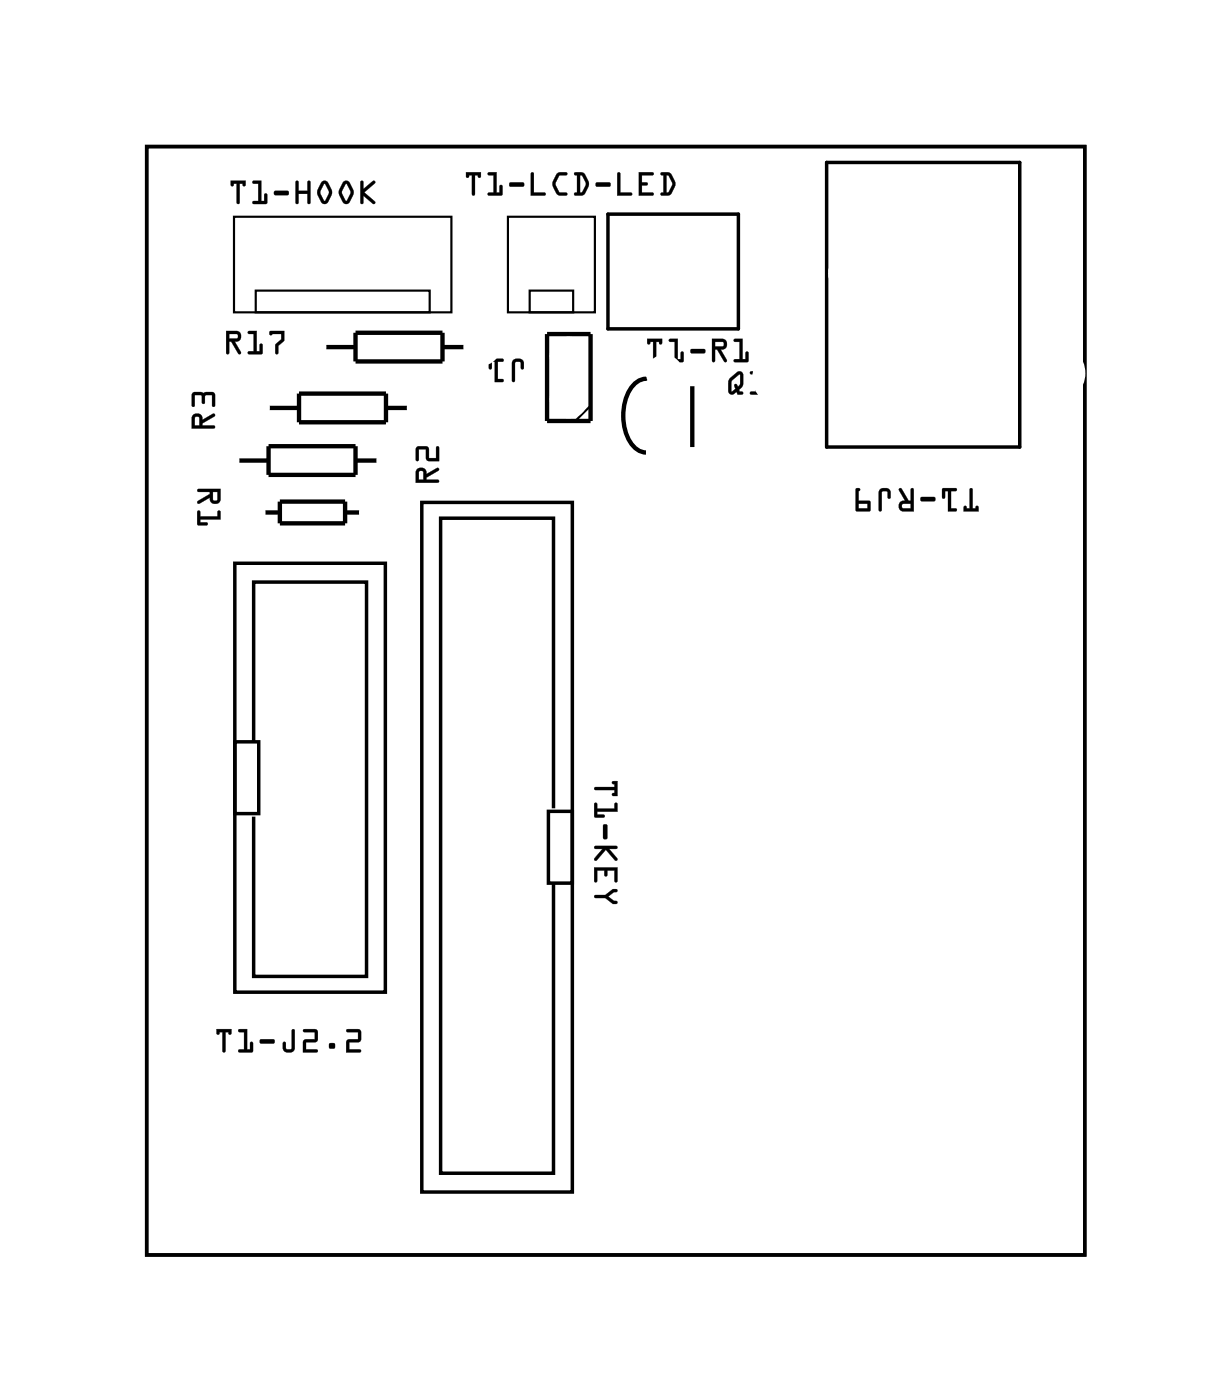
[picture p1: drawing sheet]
<svg xmlns="http://www.w3.org/2000/svg" width="72mm" height="82mm" viewBox="0 0 72 82" stroke-linecap="round" stroke-linejoin="round" font-family="sans-serif">
<path d="M8.6 8.6h54.8v64.8h-54.8zM35.5 12.5h7.6v6.7h-7.6zM48.3 9.5h11.3v16.6h-11.3zM13.7 32.9h8.8v25.1h-8.8zM24.6 29.4h8.8v40.3h-8.8zM13.7 43.4h1.4v4.2h-1.4zM14.8 43.4v-9.4h6.6v23.1h-6.6v-9.4M32 47.4h1.4v4.2h-1.4zM32.3 47.3v-17h-6.6v38.3h6.6v-17" fill="none" stroke="#000" stroke-width=".2"/>
<path d="M8.6 8.6h54.8v64.8h-54.8z" fill="none" stroke="#000" stroke-width=".06"/>
<g fill="none" stroke="#000" stroke-width=".25">
<path d="M20.8 19.5h5v1.6h-5zM32 19.5h2.5v5.1h-2.5zM13.9 26.9h1.8M15.4 30h.9M15.6 23.8h1.9M15.7 26.1h5.1v1.7h-5.1zM16.3 29.3h3.9v1.3h-3.9zM17.5 23h5v1.7h-5zM18.9 20.3h1.9M20.2 30h.9M20.8 26.9h1.3M22.5 23.8h1.4"/>
<path d="M25.8 20.3h1.4M37.7 22.1a1.92 1.92 0 0 0-1.3 2.2 2.34 2.34 0 0 0 1 2.1l.3 .1M40.4 22.6v3.5"/>
</g>
<path d="M13.7 12.7h12.7v5.6h-12.7zM14.9 17h10.2v1.3h-10.2zM29.7 12.7h5.1v5.6h-5.1zM30.9 17h2.6v1.3h-2.6zM34.5 23.7l-.9 .9" fill="none" stroke="#000" stroke-width=".13"/>
<g fill="#000">
<path d="M13.5 10.6h.9v.2a.11 .11 0 0 1-.2 .1 .1 .1 0 0 1 0-.2h-.2v1.1a.1 .1 0 0 1-.1 .1 .1 .1 0 0 1-.1-.1v-1.1h-.1a.11 .11 0 0 1-.1 .2 .11 .11 0 0 1-.1-.1zM13.5 10.6v.3l.1-.2h.2v1.1l.1 .1 .1-1.2h.2l.1 .2v-.3zM14.8 10.6h.5v1.2h.1v-.4a.1 .1 0 0 1 .1-.1 .1 .1 0 0 1 .1 .1v.5h-.8a.1 .1 0 0 1-.1-.1 .1 .1 0 0 1 .1-.1l.3 .1v-1.1h-.3zM14.8 10.6v.1h.3v1.1h-.3v.1h.8v-.6l-.2 .1v.4h-.1v-1.2zM16 11.2l.8-.1 .1 .2-.1 .1h-.7h-.1zM16 11.2l.1 .2h.7l.1-.1-.1-.1zM17.3 10.6h.1v.6h.6l-.1-.5a.1 .1 0 0 1 .1-.1 .1 .1 0 0 1 .1 .1v1.1a.1 .1 0 0 1-.1 .1 .1 .1 0 0 1-.1-.1l.1-.5h-.6l.1 .5a.1 .1 0 0 1-.1 .1 .1 .1 0 0 1-.1-.1zM17.3 10.6v1.3h.1v-.6h.6v.6h.1v-1.3h-.1v.6h-.6v-.6zM18.8 10.6h.2h.1l.3 .6-.2 .6a.25 .25 0 0 1-.5 0l-.2-.6zM18.8 10.6l-.3 .6 .3 .6a.24 .24 0 0 0 .4 0l.2-.6-.2-.5a.23 .23 0 0 0-.4-.1zM18.9 10.8l-.2 .4 .3 .5 .2-.5zM18.9 10.7l.1 .1 .2 .4-.2 .6-.3-.6zM20 10.6h.2h.2l.3 .6-.3 .6a.24 .24 0 0 1-.4 0l-.2-.6zM20.1 10.6l-.3 .6 .2 .6a.24 .24 0 0 0 .4 0l.3-.6-.3-.5a.23 .23 0 0 0-.3-.1zM20.2 10.8l-.2 .4 .2 .5 .3-.5zM20.2 10.7l.1 .1 .2 .4-.3 .6-.2-.6zM21.1 10.6h.1v.5l.6-.5a.09 .09 0 0 1 .1 0 .09 .09 0 0 1 0 .1l-.6 .5 .6 .6a.1 .1 0 0 1 0 .1 .1 .1 0 0 1-.1 0l-.6-.5v.4a.1 .1 0 0 1-.1 .1 .1 .1 0 0 1-.1-.1zM21.1 10.6v1.3h.1v-.5l.7 .5v-.1l-.6-.6 .6-.6h-.1l-.6 .5v-.5z"/>
<path d="M13.5 10.6h.8v.3h-.1v-.2h-.2l-.1 1.2-.1-.1v-1.1h-.1l-.1 .2h-.1zM14.8 10.6h.5v1.2h.1v-.4l.2-.1v.6h-.9l.1-.1h.3v-1.1h-.3zM16 11.2h.8l.1 .1-.1 .1h-.7h-.1zM17.3 10.6h.1v.6h.6v-.6h.1v1.3h-.1v-.6h-.6v.6h-.1zM18.8 10.6h.2h.1l.3 .6-.2 .6a.23 .23 0 0 1-.4 0l-.3-.6zM18.9 10.7l-.2 .5 .3 .6 .2-.6zM20.1 10.6h.1h.2l.2 .6-.2 .6a.23 .23 0 0 1-.4 0l-.2-.6zM20.2 10.7l-.2 .5 .2 .6 .3-.6zM21.1 10.6h.1v.5l.6-.5h.1l-.6 .6 .6 .6v.1l-.7-.5v.5h-.1z"/>
<path d="M27.2 10.1h.9v.2a.1 .1 0 0 1-.1 .1 .11 .11 0 0 1-.1-.2h-.2l.1 1.1a.1 .1 0 0 1-.1 .1 .1 .1 0 0 1-.1-.1v-1.1h-.2a.11 .11 0 0 1 0 .2 .11 .11 0 0 1-.2-.1zM27.2 10.1l.1 .3 .1-.2h.2v1.1l.1 .1v-1.2h.2l.1 .2 .1-.3zM28.5 10.1h.5v1.2h.2v-.4a.1 .1 0 0 1 .1-.1 .1 .1 0 0 1 .1 .1l-.1 .5h-.7a.1 .1 0 0 1-.1-.1 .1 .1 0 0 1 .1-.1l.2 .1v-1.1h-.3zM28.5 10.1v.1h.3v1.1h-.3v.1h.8v-.6l-.1 .1v.4h-.2v-1.2zM29.8 10.7h.7l.1 .1-.1 .1h-.7h-.1zM29.8 10.7v.2h.7l.1-.1-.1-.1zM31 10.1l.2 .1v1.1l.6-.1a.1 .1 0 0 1 .1 .1 .1 .1 0 0 1-.1 .1h-.8zM31 10.1v1.3h.8v-.1h-.6v-1.1zM32.5 10.2l.6-.1a.1 .1 0 0 1 0 .1 .1 .1 0 0 1 0 .1h-.4l-.2 .5 .2 .4h.4a.1 .1 0 0 1 0 .1 .1 .1 0 0 1 0 .1h-.5l-.3-.5v-.2zM32.5 10.2l-.2 .4a.83 .83 0 0 0 .4 .8h.4v-.1h-.4l-.2-.4v-.3l.2-.3 .4-.1v-.1h-.4zM33.6 10.1h.5l.3 .7-.2 .6h-.6a.1 .1 0 0 1-.1-.1 .1 .1 0 0 1 .1-.1l.1 .1v-1.1h-.1zM33.6 10.1v.1h.1v1.1h-.1l-.1 .1h.5l.4-.5v-.3l-.3-.5zM33.9 10.2v1.1l.1-.1 .2-.4-.2-.5zM33.9 10.2l.1 .1 .2 .5-.3 .5zM34.8 10.7h.8l.1 .1-.1 .1h-.7h-.1zM34.8 10.7l.1 .2h.7l.1-.1-.1-.1zM36.1 10.1l.1 .1v1.1l.6-.1a.1 .1 0 0 1 .1 .1 .1 .1 0 0 1-.1 .1h-.8zM36.1 10.1v1.3h.8v-.1h-.7v-1.1zM37.3 10.1h.8a.1 .1 0 0 1 .1 .1 .1 .1 0 0 1-.1 .1l-.6-.1v.5h.3a.1 .1 0 0 1 .1 .1 .1 .1 0 0 1-.1 0h-.3v.5l.6-.1a.1 .1 0 0 1 .1 .1 .1 .1 0 0 1-.1 .1h-.8zM37.3 10.1v1.3h.8v-.1h-.6v-.5h.3v-.1h-.3v-.5h.6l.1-.1zM38.6 10.1h.5l.4 .7-.3 .6h-.5a.1 .1 0 0 1-.1-.1 .1 .1 0 0 1 .1-.1l.1 .1v-1.1h-.2zM38.6 10.1v.1h.2v1.1h-.2v.1h.5l.3-.5v-.3l-.3-.5zM38.9 10.2v1.1l.2-.1 .2-.4-.2-.5zM38.9 10.2l.2 .1 .2 .5-.3 .5h-.1z"/>
<path d="M27.2 10.1h.9l-.1 .3h-.1v-.2h-.2v1.2l-.1-.1v-1.1h-.2v.2h-.1zM28.5 10.1h.5v1.2h.2v-.4l.1-.1v.6h-.8v-.1h.3v-1.1h-.3zM29.8 10.7h.7l.1 .1-.1 .1h-.7zM31 10.1l.2 .1v1.1h.6v.1h-.8zM32.5 10.2l.2-.1h.4v.1l-.4 .1-.3 .5 .3 .4 .4 .1v.1a.6 .6 0 0 1-.8-.6v-.2zM33.6 10.1h.5a.8 .8 0 0 1 .1 1.2l-.2 .1h-.5l.1-.1h.1v-1.1h-.1zM33.9 10.2v1.1l.3-.5-.2-.5zM34.8 10.7h.8l.1 .1-.1 .1h-.7h-.1zM36.1 10.1l.1 .1v1.1h.7v.1h-.8zM37.3 10.1h.9l-.1 .1h-.6v.5h.3v.1h-.3v.5h.6v.1h-.8zM38.6 10.1h.5a.8 .8 0 0 1 .1 1.2l-.1 .1h-.5v-.1h.2v-1.1h-.2zM38.9 10.2v1.1h.1l.3-.5-.2-.5z"/>
<path d="M11.5 28.6h1.4v.6a.31 .31 0 0 1-.4 .3 .31 .31 0 0 1-.2-.4l-.7 .3-.1-.1 .8-.4v-.1h-.7zM12.4 28.8v.4l.2 .1 .1-.5zM11.5 29.9h.2v.3h1v-.3h.1l.1 .5h-1.2v.1h.4v.2h-.5z"/>
<path d="M11.5 28.6h1.4v.6a.32 .32 0 0 1-.4 .3 .32 .32 0 0 1-.2-.4l-.6 .3a.1 .1 0 0 1-.2 0 .1 .1 0 0 1 .1-.1l.7-.4v-.1h-.7zM11.6 28.6v.1l.7 .1v.1l-.7 .4v.1l.7-.3a.31 .31 0 0 0 .2 .4 .31 .31 0 0 0 .4-.3v-.6zM12.4 28.8l.1 .4 .1 .1 .1-.5zM12.4 28.8h.3v.5l-.3-.1zM11.5 29.9h.2v.3h1v-.3a.1 .1 0 0 1 .1-.1 .1 .1 0 0 1 .1 .1v.5h-1.2v.1h.4a.1 .1 0 0 1 0 .1 .1 .1 0 0 1 0 .1h-.6zM11.6 29.9v.8h.5v-.1l-.4-.1v-.1h1.2l-.1-.5h-.1v.3h-1v-.3z"/>
<path d="M11.3 24.3a.32 .32 0 0 1 .4-.1 .32 .32 0 0 1 .1 .3l.7-.3 .1 .1-.8 .5v.1h.7l.1 .1h-1.4zM11.4 24.4v.5h.2v-.5zM11.3 23l1.2-.1 .1 .2v.6h-.2v-.6h-.4v.5h-.1h-.1v-.5h-.4v.6l-.1 .1z"/>
<path d="M11.3 24.3a.32 .32 0 0 1 .4-.1 .32 .32 0 0 1 .1 .3l.6-.3a.1 .1 0 0 1 .2 0 .11 .11 0 0 1-.1 .2l-.7 .4v.1h.7a.1 .1 0 0 1 .1 .1 .1 .1 0 0 1-.1 .1h-1.3v-.7zM11.3 24.3l-.1 .7h1.3v-.1h-.7v-.2l.7-.4v-.1l-.7 .4a.31 .31 0 0 0-.1-.4 .31 .31 0 0 0-.4 .1zM11.4 24.4v.5h.2v-.5zM11.4 24.4h.2l.1 .5h-.3zM11.2 23l1.3-.1 .1 .2v.6a.1 .1 0 0 1-.1 .1 .1 .1 0 0 1-.1-.1v-.6h-.4v.4a.1 .1 0 0 1-.1 .1 .1 .1 0 0 1-.1-.1v-.4h-.4v.6a.1 .1 0 0 1-.1 .1 .1 .1 0 0 1-.1-.1zM11.3 23v.8l.1-.1v-.6h.4v.5h.1h.1v-.5h.4v.6h.1l.1-.6-.1-.2z"/>
<path d="M13.2 19.3h.6a.32 .32 0 0 1 .3 .4 .32 .32 0 0 1-.4 .3l.4 .6a.1 .1 0 0 1-.1 .1 .1 .1 0 0 1-.1 0l-.4-.7h-.1v.6a.1 .1 0 0 1-.1 .1 .1 .1 0 0 1-.1-.1zM13.2 19.3l.1 1.4 .1-.1v-.6h.1l.4 .7h.2l-.4-.7a.31 .31 0 0 0 .4-.3 .31 .31 0 0 0-.3-.3zM13.4 19.5v.3l.5-.1-.1-.2zM13.4 19.5h.5v.2l-.5 .1zM14.5 19.4l.5-.1v1.2h.2v-.3a.1 .1 0 0 1 .1-.1 .1 .1 0 0 1 .1 .1l-.1 .5h-.7a.1 .1 0 0 1-.1-.1 .1 .1 0 0 1 .1-.1h.2v-1h-.3zM14.5 19.4v.1h.3v1h-.3v.2h.8v-.6h-.1v.4h-.2v-1.2zM15.8 19.4l.8-.1v.6l-.3 .3v.4a.1 .1 0 0 1-.1 .1 .1 .1 0 0 1-.1-.1v-.5l.3-.3v-.3h-.5l-.1 .1zM15.8 19.4v.2l.6-.1v.3l-.3 .4v.5h.1v-.5l.4-.3v-.6z"/>
<path d="M13.2 19.3h.6a.31 .31 0 0 1 .3 .4 .31 .31 0 0 1-.4 .3l.4 .7h-.2l-.4-.7h-.1v.6l-.1 .1zM13.4 19.5v.3l.5-.1-.1-.2zM14.5 19.4l.5-.1v1.2h.2v-.4h.1v.6h-.8v-.2h.3v-1h-.3zM15.8 19.4l.8-.1v.6l-.3 .3-.1 .5h-.1v-.5l.3-.4v-.3l-.6 .1z"/>
<path d="M24.4 27.4a.32 .32 0 0 1 .3 0 .32 .32 0 0 1 .2 .3l.7-.3v.1l-.7 .4v.1h.7v.2h-1.3zM24.5 27.6v.4h.2v-.4zM24.3 26.1h.6l.2 .2v.5h.4v-.6l.1-.1v.9l-.7-.1v-.6h-.4v.6l-.2 .1z"/>
<path d="M24.4 27.4a.32 .32 0 0 1 .3 0 .32 .32 0 0 1 .2 .3l.6-.3a.1 .1 0 0 1 .1 0 .1 .1 0 0 1 0 .1l-.7 .4v.1h.7a.1 .1 0 0 1 .1 .1 .1 .1 0 0 1-.1 .1h-1.3v-.6zM24.4 27.4l-.1 .8h1.3v-.1h-.7v-.2l.7-.4v-.1l-.7 .3a.31 .31 0 0 0-.1-.3 .31 .31 0 0 0-.4 0zM24.5 27.6v.4h.2v-.4zM24.5 27.5l.2 .1v.5h-.2zM24.3 26.1h.7l.1 .7h.4v-.6a.1 .1 0 0 1 .1-.1 .1 .1 0 0 1 .1 .1v.8l-.8-.1v-.6h-.4v.6a.1 .1 0 0 1-.1 .1 .1 .1 0 0 1-.1-.1zM24.3 26.1v.8h.2v-.6h.4v.6l.7 .1v-.9l-.1 .1v.6h-.5v-.5l-.1-.2z"/>
<path d="M30 21.1l.4-.1 .2 .2v.3l-.1 .1-.1-.1v-.3h-.3v1l-.1 .1-.1-.1v-1zM28.6 21h.8v.1h-.3v1.1h.3v.1h-.5v-1.2h-.2v.4l-.1 .1z"/>
<path d="M30 21h.2h.3l.1 .5a.1 .1 0 0 1-.1 .1 .1 .1 0 0 1-.1-.1v-.3h-.3v1a.1 .1 0 0 1-.1 .1 .1 .1 0 0 1-.1-.1v-1zM30 21.1l-.1 .1v1l.1 .1 .1-.1v-1h.3l.1 .4 .1-.1v-.3l-.2-.2zM28.6 21h.7a.1 .1 0 0 1 .1 .1 .1 .1 0 0 1-.1 .1l-.2-.1v1.1l.2-.1a.1 .1 0 0 1 .1 .1 .1 .1 0 0 1-.1 .1h-.4v-1.2h-.2v.4a.1 .1 0 0 1-.1 .1 .1 .1 0 0 1-.1-.1zM28.6 21v.6l.1-.1v-.4h.2v1.2h.5v-.1h-.3v-1.1h.3v-.1z"/>
<path d="M37.8 19.8h.9v.2a.1 .1 0 0 1-.1 .1 .1 .1 0 0 1-.1-.1h-.2v1.1a.1 .1 0 0 1-.1 .1 .1 .1 0 0 1-.1-.1l.1-1.1h-.2a.11 .11 0 0 1-.1 .1 .11 .11 0 0 1-.1 0zM37.8 19.8l.1 .3 .1-.1h.2v1.1l.1 .1v-1.2h.2l.1 .1 .1-.3zM39.1 19.8h.5v1.2h.2v-.4a.1 .1 0 0 1 0-.1 .1 .1 0 0 1 .1 .1v.6h-.7a.1 .1 0 0 1-.1-.1 .1 .1 0 0 1 .1-.1h.2v-1h-.3zM39.1 19.8v.2h.3v1h-.3v.1l.8 .1v-.6h-.1v.4h-.2v-1.2zM40.3 20.4h.8l.1 .2-.1 .1h-.7l-.1-.1zM40.4 20.4v.2h.7h.1l-.1-.2zM41.6 19.8h.6a.32 .32 0 0 1 .3 .4 .32 .32 0 0 1-.4 .2l.4 .6a.11 .11 0 0 1-.1 .2 .1 .1 0 0 1-.1-.1l-.4-.7h-.1v.7a.1 .1 0 0 1-.1 .1 .1 .1 0 0 1-.1-.1zM41.6 19.8v1.4l.2-.1v-.7h.1l.4 .7h.1l-.3-.7a.31 .31 0 0 0 .4-.2 .31 .31 0 0 0-.3-.4zM41.8 20v.3l.5-.1-.1-.2zM41.8 20h.4l.1 .2-.5 .1zM42.9 19.8h.5v1.2h.1v-.4a.1 .1 0 0 1 .1-.1 .1 .1 0 0 1 .1 .1v.6h-.8a.1 .1 0 0 1-.1-.1 .1 .1 0 0 1 .1-.1h.3v-1h-.3zM42.9 19.8v.2h.3v1h-.3v.1l.8 .1v-.6h-.1v.4h-.2v-1.2z"/>
<path d="M37.8 19.8h.9l-.1 .3h-.1v-.1h-.2v1.2l-.1-.1v-1.1h-.2v.1h-.1zM39.1 19.8h.5v1.2h.2v-.4h.1v.6l-.8-.1v-.1h.3v-1h-.3zM40.4 20.4h.7l.1 .2-.1 .1h-.7l-.1-.1zM41.6 19.8h.6a.31 .31 0 0 1 .3 .4 .31 .31 0 0 1-.4 .2l.4 .7-.2 .1-.4-.8h-.1v.7l-.2 .1zM41.8 20v.3l.5-.1-.1-.2zM42.9 19.8h.5v1.2h.1l.1-.4h.1v.6l-.8-.1v-.1h.3v-1h-.3z"/>
<path d="M42.7 22.1l.4-.4 .3 .1v.7l-.2 .3v.1h.1a.1 .1 0 0 1 .1 .1 .1 .1 0 0 1-.1 .1h-.2l-.1-.2-.2 .2-.2-.1a.94 .94 0 0 1 0-.8zM42.7 22.1a.97 .97 0 0 0-.1 .8l.2 .2 .2-.2 .1 .2 .3-.1v-.1h-.2v-.1l.2-.3v-.6a.21 .21 0 0 0-.1-.2 .21 .21 0 0 0-.2 .1zM42.8 22.2v.7l.2-.2-.1-.1a.11 .11 0 0 1 .1-.2 .11 .11 0 0 1 .1 .2l.1-.2v-.5zM42.8 22.2l.4-.3v.5a.14 .14 0 0 1 0 .2 .14 .14 0 0 1-.2-.1h-.1l.1 .2-.3 .2zM43.8 21.7h.5v1.2h.2v-.4a.1 .1 0 0 1 .1-.1 .1 .1 0 0 1 .1 .1v.5l-.8 .1a.1 .1 0 0 1-.1-.1 .1 .1 0 0 1 .1-.1h.3v-1h-.3zM43.8 21.7l.1 .2h.3v1h-.3l-.1 .1 .8 .1v-.6h-.1v.4h-.2v-1.2z"/>
<path d="M42.7 22.1l.4-.4 .2 .1 .1 .7-.2 .3 .2 .2v.1h-.3l-.1-.2-.2 .2-.2-.2a.98 .98 0 0 1 .1-.8zM42.8 22.2l-.1 .7 .3-.2-.1-.1a.11 .11 0 0 1 .1-.1 .11 .11 0 0 1 .1 .1l.1-.2v-.5zM43.8 21.7h.5v1.2h.2v-.4h.1v.6l-.8-.1 .1-.1h.3v-1h-.3z"/>
<path d="M56.7 28.6h.1v1.1h.2v-.1h.1l.1 .3h-.9v-.3h.1l.1 .1h.1zM55.1 28.6h.8l-.1 .1h-.2v1h.2v.2h-.4v-1.2h-.2v.4h-.1zM53.8 29.1h.7l.1 .1-.1 .1h-.6l-.1-.1zM52.5 28.6h.2l.4 .7h.1v-.7l.1-.1 .1 .1v1.3h-.6a.31 .31 0 0 1-.3-.4 .31 .31 0 0 1 .4-.2zM52.7 29.5v.2h.5v-.2zM51.4 28.6h.5l.1 .2v.3l-.1 .1v-.1l-.1-.4-.3 .1v1l-.1 .1-.1-.1v-1zM50 28.6h.2v.1v.6h.6v.6l-.8-.1zM50.2 29.5v.2h.5v-.2z"/>
<path d="M56.7 28.6l.1-.1v.1v1.1h.2a.11 .11 0 0 1 0-.1 .11 .11 0 0 1 .2 0v.3h-.9v-.2a.1 .1 0 0 1 .1-.1 .1 .1 0 0 1 .1 .1h.1zM56.7 28.6l-.1 1.1h-.1l-.2-.1v.3h.9l-.1-.3-.1 .1h-.2v-1.1zM55 28.6l.8-.1a.1 .1 0 0 1 .1 .1 .1 .1 0 0 1-.1 .1h-.2v1h.2a.1 .1 0 0 1 .1 .1 .1 .1 0 0 1-.1 .1h-.4v-1.2h-.2v.4a.1 .1 0 0 1-.1 .1 .1 .1 0 0 1-.1-.1zM55.1 28.6v.5h.1v-.4h.2v1.2h.4v-.2h-.3v-1h.3l.1-.1zM53.8 29.1l.7-.1 .1 .2-.1 .1h-.6h-.1zM53.8 29.1l.1 .2h.6l.1-.1-.1-.1zM52.5 28.6h.2l.4 .7h.1v-.7a.1 .1 0 0 1 .1-.1 .1 .1 0 0 1 .1 .1v1.3h-.6a.32 .32 0 0 1-.3-.4 .32 .32 0 0 1 .4-.2l-.4-.6zM52.5 28.6v.1l.4 .6a.31 .31 0 0 0-.4 .2 .31 .31 0 0 0 .3 .4h.6v-1.3l-.1-.1-.1 .1v.7h-.1l-.4-.7zM52.7 29.5v.2h.5v-.2zM52.7 29.5l.5-.1v.3h-.5zM51.4 28.6l.2-.1 .4 .1v.5a.1 .1 0 0 1-.1 .1 .1 .1 0 0 1-.1-.1v-.4h-.3v1.1a.1 .1 0 0 1-.1 .1 .1 .1 0 0 1-.1-.1v-1zM51.4 28.6l-.1 .2v1l.1 .1 .1-.1v-1l.3-.1 .1 .4h.1v-.3l-.1-.2zM50 28.6l.2-.1a.09 .09 0 0 1 .1 .1 .09 .09 0 0 1-.1 .1v.6h.7l-.1 .6-.8-.1zM50 28.6v1.2l.8 .1v-.6h-.7v-.6l.1-.1zM50.2 29.5v.2h.5v-.2zM50.1 29.4h.6v.3h-.6z"/>
<path d="M34.7 46h1.2v-.2h-.1v-.1h.3v.8h-.3v-.1h.1v-.2h-1.1zM34.7 47h.2v.3h1v-.3l.1-.1 .1 .5h-1.2v.2h.4v.1l-.5 .1zM35.3 48.2h.1l.1 .1v.7l-.1 .1-.2-.1zM34.7 49.5h1.3v.1h-.4l.5 .7h-.2l-.5-.6-.6 .6-.1-.1 .5-.6h-.4zM34.7 50.7h1.4v.8h-.2v-.6h-.4v.3h-.1h-.1v-.3h-.4v.6l-.1 .1zM34.7 52.3h.7l.4-.3h.2v.1l-.1 .1-.4 .2 .4 .3h.1l.1 .1h-.3l-.4-.3h-.6z"/>
<path d="M34.7 46h1.2v-.1a.11 .11 0 0 1-.1-.1 .11 .11 0 0 1 0-.1h.3v.8h-.3a.1 .1 0 0 1-.1-.1 .1 .1 0 0 1 .2 0v-.2h-1.1l-.1-.1zM34.7 46l.1 .2h1.1v.2l-.1 .1h.3v-.8h-.3l.1 .1v.2zM34.7 46.9l.2 .1v.3h1v-.3a.1 .1 0 0 1 .1-.1 .1 .1 0 0 1 .1 .1v.5l-1.2-.1v.2h.3a.1 .1 0 0 1 .1 .1 .1 .1 0 0 1-.1 .1l-.5-.1zM34.7 47l.1 .8 .5-.1v-.1h-.4v-.2h1.2l-.1-.5-.1 .1v.3h-1v-.3zM35.2 48.2h.2l.1 .1v.7l-.1 .1-.2-.1zM35.3 48.2l-.1 .8 .2 .1 .1-.1v-.7zM34.7 49.5l1.3-.1a.1 .1 0 0 1 .1 .1 .1 .1 0 0 1-.1 .1h-.4l.5 .6a.09 .09 0 0 1-.1 .1 .09 .09 0 0 1-.1 0l-.5-.6-.5 .6a.1 .1 0 0 1-.2 0 .1 .1 0 0 1 0-.1l.5-.6h-.4zM34.7 49.5l.1 .1h.4l-.5 .6 .1 .1 .6-.6 .5 .6h.2l-.5-.7h.4v-.1zM34.7 50.7h1.4v.8a.1 .1 0 0 1-.1 .1 .1 .1 0 0 1-.1-.1v-.6h-.4v.2a.1 .1 0 0 1-.1 .1 .1 .1 0 0 1-.1-.1v-.2h-.4v.6a.1 .1 0 0 1-.1 .1 .1 .1 0 0 1-.1-.1zM34.7 50.7l.1 .9 .1-.1v-.6h.4v.3h.1h.1v-.3h.4v.6h.2v-.8zM34.7 52.3h.7l.4-.3h.2a.1 .1 0 0 1 .1 .1 .1 .1 0 0 1-.1 .1h-.1l-.4 .2 .4 .3h.1a.1 .1 0 0 1 .1 .1 .1 .1 0 0 1-.1 .1h-.2l-.4-.4h-.6zM34.7 52.4l.1 .1h.6l.4 .3h.3l-.1-.1h-.1l-.4-.3 .4-.3h.1v-.1h-.2l-.4 .3z"/>
<path d="M12.6 60.2h.9v.2a.1 .1 0 0 1-.1 .1 .11 .11 0 0 1-.1-.2h-.1v1.1a.1 .1 0 0 1-.1 .1 .1 .1 0 0 1-.1-.1v-1.1h-.2a.11 .11 0 0 1 0 .2 .11 .11 0 0 1-.2-.1zM12.6 60.2l.1 .3 .1-.2h.2v1.1l.1 .1 .1-1.2h.2l.1 .2v-.3zM13.9 60.2h.5v1.1h.2v-.3a.1 .1 0 0 1 .1-.1 .1 .1 0 0 1 .1 .1v.5h-.8a.1 .1 0 0 1-.1-.1 .1 .1 0 0 1 .1-.1h.3v-1h-.3zM13.9 60.2l.1 .1h.3v1.1h-.3l-.1 .1h.8v-.6l-.1 .1v.4h-.2v-1.2zM15.2 60.8l.8-.1 .1 .2-.1 .1h-.7h-.1zM15.2 60.8l.1 .2h.7v-.1v-.1zM17.1 60.2l.1 .1v1a.37 .37 0 0 1-.3 .2 .37 .37 0 0 1-.4-.2v-.3a.1 .1 0 0 1 .1-.1 .1 .1 0 0 1 .1 .1v.3h.3zM17.1 60.2l-.1 1.1h-.3l-.1-.4-.1 .1v.3a.35 .35 0 0 0 .4 .2 .35 .35 0 0 0 .3-.2v-1zM17.7 60.2h.7l.2 .1-.1 .6h-.6v.4h.6a.1 .1 0 0 1 .1 .1 .1 .1 0 0 1-.1 .1h-.8v-.7h.7v-.5h-.7zM17.7 60.2l.1 .1h.6v.5h-.6l-.1 .7h.8v-.1h-.6v-.5h.6v-.6l-.1-.1zM19.2 61h.4v.3h-.4zM19.3 61v.3h.2v-.3zM20.2 60.2h.7l.2 .1-.1 .6h-.6v.4h.6a.1 .1 0 0 1 .1 .1 .1 .1 0 0 1-.1 .1h-.8l.1-.7h.6v-.5h-.6zM20.3 60.2v.1h.6v.5h-.6l-.1 .7h.8v-.1h-.6v-.5h.6l.1-.6-.2-.1z"/>
<path d="M12.6 60.2h.9v.3h-.1l-.1-.2h-.1l-.1 1.2-.1-.1v-1.1h-.2v.2h-.1zM13.9 60.2h.5v1.1h.2v-.3l.1-.1v.6h-.8l.1-.1 .3-.1v-1h-.3zM15.2 60.8h.8v.1v.1h-.7h-.1zM17.1 60.2l.1 .1v1a.36 .36 0 0 1-.3 .2 .36 .36 0 0 1-.4-.2v-.3l.1-.1 .1 .1v.3h.3zM17.7 60.2h.7l.2 .1-.1 .6h-.6v.4l.6 .1v.1h-.8l.1-.7h.6v-.5h-.6zM19.2 61h.3v.3h-.3zM20.2 60.2h.7l.2 .1-.1 .6h-.6v.4l.6 .1v.1h-.8l.1-.7h.6v-.5h-.6z"/>
</g>
<circle cx="45.7" cy="22.1" r="1.6" fill="#fff"/>
<circle cx="45.7" cy="22.1" r="1.6" fill="none" stroke="#fff" stroke-width=".25"/>
<circle cx="60.9" cy="71.1" r="1.6" fill="#fff"/>
<circle cx="60.9" cy="71.1" r="1.6" fill="none" stroke="#fff" stroke-width=".25"/>
<circle cx="11.1" cy="71.1" r="1.6" fill="#fff"/>
<circle cx="11.1" cy="71.1" r="1.6" fill="none" stroke="#fff" stroke-width=".25"/>
<circle cx="11.1" cy="11.4" r="1.6" fill="#fff"/>
<circle cx="11.1" cy="11.4" r="1.6" fill="none" stroke="#fff" stroke-width=".25"/>
<path d="M38.1 26.2h1.4v1.4h-1.4z" fill="#fff"/>
<path d="M38.1 26.2h1.4v1.4h-1.4z" fill="none" stroke="#fff" stroke-width=".76" stroke-linecap="butt"/>
<circle cx="38.8" cy="21.8" r=".7" fill="#fff"/>
<circle cx="38.8" cy="21.8" r=".7" fill="none" stroke="#fff" stroke-width=".76" stroke-linecap="butt"/>
<circle cx="38.8" cy="24.4" r=".7" fill="#fff"/>
<circle cx="38.8" cy="24.4" r=".7" fill="none" stroke="#fff" stroke-width=".76" stroke-linecap="butt"/>
<circle cx="38.8" cy="26.9" r=".7" fill="#fff"/>
<circle cx="38.8" cy="26.9" r=".7" fill="none" stroke="#fff" stroke-width=".76" stroke-linecap="butt"/>
<circle cx="33.2" cy="23.3" r=".74" fill="#fff"/>
<circle cx="33.2" cy="23.3" r=".74" fill="none" stroke="#fff" stroke-width=".76" stroke-linecap="butt"/>
<circle cx="33.2" cy="20.8" r=".74" fill="#fff"/>
<circle cx="33.2" cy="20.8" r=".74" fill="none" stroke="#fff" stroke-width=".76" stroke-linecap="butt"/>
<circle cx="14.7" cy="23.8" r=".7" fill="#fff"/>
<circle cx="14.7" cy="23.8" r=".7" fill="none" stroke="#fff" stroke-width=".76" stroke-linecap="butt"/>
<circle cx="24.8" cy="23.8" r=".7" fill="#fff"/>
<circle cx="24.8" cy="23.8" r=".7" fill="none" stroke="#fff" stroke-width=".76" stroke-linecap="butt"/>
<circle cx="22.1" cy="30" r=".7" fill="#fff"/>
<circle cx="22.1" cy="30" r=".7" fill="none" stroke="#fff" stroke-width=".76" stroke-linecap="butt"/>
<circle cx="14.4" cy="30" r=".7" fill="#fff"/>
<circle cx="14.4" cy="30" r=".7" fill="none" stroke="#fff" stroke-width=".76" stroke-linecap="butt"/>
<circle cx="12.9" cy="26.9" r=".7" fill="#fff"/>
<circle cx="12.9" cy="26.9" r=".7" fill="none" stroke="#fff" stroke-width=".76" stroke-linecap="butt"/>
<circle cx="23.1" cy="26.9" r=".7" fill="#fff"/>
<circle cx="23.1" cy="26.9" r=".7" fill="none" stroke="#fff" stroke-width=".76" stroke-linecap="butt"/>
<path d="M24.4 15h1.4v1.4h-1.4z" fill="#fff"/>
<path d="M24.4 15h1.4v1.4h-1.4z" fill="none" stroke="#fff" stroke-width=".69" stroke-linecap="butt"/>
<circle cx="25.1" cy="15.7" r=".72" fill="#fff"/>
<circle cx="25.1" cy="15.7" r=".72" fill="none" stroke="#fff" stroke-width=".69" stroke-linecap="butt"/>
<circle cx="22.6" cy="15.7" r=".72" fill="#fff"/>
<circle cx="22.6" cy="15.7" r=".72" fill="none" stroke="#fff" stroke-width=".69" stroke-linecap="butt"/>
<circle cx="20" cy="15.7" r=".72" fill="#fff"/>
<circle cx="20" cy="15.7" r=".72" fill="none" stroke="#fff" stroke-width=".69" stroke-linecap="butt"/>
<circle cx="17.5" cy="15.7" r=".72" fill="#fff"/>
<circle cx="17.5" cy="15.7" r=".72" fill="none" stroke="#fff" stroke-width=".69" stroke-linecap="butt"/>
<circle cx="14.9" cy="15.7" r=".72" fill="#fff"/>
<circle cx="14.9" cy="15.7" r=".72" fill="none" stroke="#fff" stroke-width=".69" stroke-linecap="butt"/>
<path d="M29.7 64h1.5v1.5h-1.5z" fill="#fff"/>
<path d="M29.7 64h1.5v1.5h-1.5z" fill="none" stroke="#fff" stroke-width=".69" stroke-linecap="butt"/>
<circle cx="27.9" cy="64.8" r=".72" fill="#fff"/>
<circle cx="27.9" cy="64.8" r=".72" fill="none" stroke="#fff" stroke-width=".69" stroke-linecap="butt"/>
<circle cx="27.9" cy="62.2" r=".72" fill="#fff"/>
<circle cx="27.9" cy="62.2" r=".72" fill="none" stroke="#fff" stroke-width=".69" stroke-linecap="butt"/>
<circle cx="27.9" cy="59.7" r=".72" fill="#fff"/>
<circle cx="27.9" cy="59.7" r=".72" fill="none" stroke="#fff" stroke-width=".69" stroke-linecap="butt"/>
<circle cx="27.9" cy="57.1" r=".72" fill="#fff"/>
<circle cx="27.9" cy="57.1" r=".72" fill="none" stroke="#fff" stroke-width=".69" stroke-linecap="butt"/>
<circle cx="27.9" cy="54.6" r=".72" fill="#fff"/>
<circle cx="27.9" cy="54.6" r=".72" fill="none" stroke="#fff" stroke-width=".69" stroke-linecap="butt"/>
<circle cx="27.9" cy="52.1" r=".72" fill="#fff"/>
<circle cx="27.9" cy="52.1" r=".72" fill="none" stroke="#fff" stroke-width=".69" stroke-linecap="butt"/>
<circle cx="27.9" cy="49.5" r=".72" fill="#fff"/>
<circle cx="27.9" cy="49.5" r=".72" fill="none" stroke="#fff" stroke-width=".69" stroke-linecap="butt"/>
<circle cx="27.9" cy="47" r=".72" fill="#fff"/>
<circle cx="27.9" cy="47" r=".72" fill="none" stroke="#fff" stroke-width=".69" stroke-linecap="butt"/>
<circle cx="27.9" cy="44.4" r=".72" fill="#fff"/>
<circle cx="27.9" cy="44.4" r=".72" fill="none" stroke="#fff" stroke-width=".69" stroke-linecap="butt"/>
<circle cx="27.9" cy="41.9" r=".72" fill="#fff"/>
<circle cx="27.9" cy="41.9" r=".72" fill="none" stroke="#fff" stroke-width=".69" stroke-linecap="butt"/>
<circle cx="27.9" cy="39.4" r=".72" fill="#fff"/>
<circle cx="27.9" cy="39.4" r=".72" fill="none" stroke="#fff" stroke-width=".69" stroke-linecap="butt"/>
<circle cx="27.9" cy="36.8" r=".72" fill="#fff"/>
<circle cx="27.9" cy="36.8" r=".72" fill="none" stroke="#fff" stroke-width=".69" stroke-linecap="butt"/>
<circle cx="27.9" cy="34.3" r=".72" fill="#fff"/>
<circle cx="27.9" cy="34.3" r=".72" fill="none" stroke="#fff" stroke-width=".69" stroke-linecap="butt"/>
<circle cx="30.4" cy="64.8" r=".72" fill="#fff"/>
<circle cx="30.4" cy="64.8" r=".72" fill="none" stroke="#fff" stroke-width=".69" stroke-linecap="butt"/>
<circle cx="30.4" cy="62.2" r=".72" fill="#fff"/>
<circle cx="30.4" cy="62.2" r=".72" fill="none" stroke="#fff" stroke-width=".69" stroke-linecap="butt"/>
<circle cx="30.4" cy="59.7" r=".72" fill="#fff"/>
<circle cx="30.4" cy="59.7" r=".72" fill="none" stroke="#fff" stroke-width=".69" stroke-linecap="butt"/>
<circle cx="30.4" cy="57.1" r=".72" fill="#fff"/>
<circle cx="30.4" cy="57.1" r=".72" fill="none" stroke="#fff" stroke-width=".69" stroke-linecap="butt"/>
<circle cx="30.4" cy="54.6" r=".72" fill="#fff"/>
<circle cx="30.4" cy="54.6" r=".72" fill="none" stroke="#fff" stroke-width=".69" stroke-linecap="butt"/>
<circle cx="30.4" cy="52.1" r=".72" fill="#fff"/>
<circle cx="30.4" cy="52.1" r=".72" fill="none" stroke="#fff" stroke-width=".69" stroke-linecap="butt"/>
<circle cx="30.4" cy="49.5" r=".72" fill="#fff"/>
<circle cx="30.4" cy="49.5" r=".72" fill="none" stroke="#fff" stroke-width=".69" stroke-linecap="butt"/>
<circle cx="30.4" cy="47" r=".72" fill="#fff"/>
<circle cx="30.4" cy="47" r=".72" fill="none" stroke="#fff" stroke-width=".69" stroke-linecap="butt"/>
<circle cx="30.4" cy="44.4" r=".72" fill="#fff"/>
<circle cx="30.4" cy="44.4" r=".72" fill="none" stroke="#fff" stroke-width=".69" stroke-linecap="butt"/>
<circle cx="30.4" cy="41.9" r=".72" fill="#fff"/>
<circle cx="30.4" cy="41.9" r=".72" fill="none" stroke="#fff" stroke-width=".69" stroke-linecap="butt"/>
<circle cx="30.4" cy="39.4" r=".72" fill="#fff"/>
<circle cx="30.4" cy="39.4" r=".72" fill="none" stroke="#fff" stroke-width=".69" stroke-linecap="butt"/>
<circle cx="30.4" cy="36.8" r=".72" fill="#fff"/>
<circle cx="30.4" cy="36.8" r=".72" fill="none" stroke="#fff" stroke-width=".69" stroke-linecap="butt"/>
<circle cx="30.4" cy="34.3" r=".72" fill="#fff"/>
<circle cx="30.4" cy="34.3" r=".72" fill="none" stroke="#fff" stroke-width=".69" stroke-linecap="butt"/>
<circle cx="55.8" cy="22.3" r=".57" fill="#fff"/>
<circle cx="55.8" cy="22.3" r=".57" fill="none" stroke="#fff" stroke-width=".51"/>
<circle cx="54.6" cy="24.9" r=".57" fill="#fff"/>
<circle cx="54.6" cy="24.9" r=".57" fill="none" stroke="#fff" stroke-width=".51"/>
<circle cx="53.3" cy="22.3" r=".57" fill="#fff"/>
<circle cx="53.3" cy="22.3" r=".57" fill="none" stroke="#fff" stroke-width=".51"/>
<circle cx="52" cy="24.9" r=".57" fill="#fff"/>
<circle cx="52" cy="24.9" r=".57" fill="none" stroke="#fff" stroke-width=".51"/>
<circle cx="57.7" cy="16" r="1.6" fill="#fff"/>
<circle cx="57.7" cy="16" r="1.6" fill="none" stroke="#fff" stroke-width=".25"/>
<circle cx="50.1" cy="16" r="1.6" fill="#fff"/>
<circle cx="50.1" cy="16" r="1.6" fill="none" stroke="#fff" stroke-width=".25"/>
<circle cx="55.8" cy="22.3" r=".57" fill="#fff"/>
<circle cx="55.8" cy="22.3" r=".57" fill="none" stroke="#fff" stroke-width=".51"/>
<circle cx="54.6" cy="24.9" r=".57" fill="#fff"/>
<circle cx="54.6" cy="24.9" r=".57" fill="none" stroke="#fff" stroke-width=".51"/>
<circle cx="53.3" cy="22.3" r=".57" fill="#fff"/>
<circle cx="53.3" cy="22.3" r=".57" fill="none" stroke="#fff" stroke-width=".51"/>
<circle cx="52" cy="24.9" r=".57" fill="#fff"/>
<circle cx="52" cy="24.9" r=".57" fill="none" stroke="#fff" stroke-width=".51"/>
<circle cx="57.7" cy="16" r="1.6" fill="#fff"/>
<circle cx="57.7" cy="16" r="1.6" fill="none" stroke="#fff" stroke-width=".25"/>
<circle cx="50.1" cy="16" r="1.6" fill="#fff"/>
<circle cx="50.1" cy="16" r="1.6" fill="none" stroke="#fff" stroke-width=".25"/>
<path d="M16 37.1h1.4v1.5h-1.4z" fill="#fff"/>
<path d="M16 37.1h1.4v1.5h-1.4z" fill="none" stroke="#fff" stroke-width=".69" stroke-linecap="butt"/>
<circle cx="19.3" cy="37.8" r=".72" fill="#fff"/>
<circle cx="19.3" cy="37.8" r=".72" fill="none" stroke="#fff" stroke-width=".69" stroke-linecap="butt"/>
<circle cx="19.3" cy="40.4" r=".72" fill="#fff"/>
<circle cx="19.3" cy="40.4" r=".72" fill="none" stroke="#fff" stroke-width=".69" stroke-linecap="butt"/>
<circle cx="19.3" cy="42.9" r=".72" fill="#fff"/>
<circle cx="19.3" cy="42.9" r=".72" fill="none" stroke="#fff" stroke-width=".69" stroke-linecap="butt"/>
<circle cx="19.3" cy="45.5" r=".72" fill="#fff"/>
<circle cx="19.3" cy="45.5" r=".72" fill="none" stroke="#fff" stroke-width=".69" stroke-linecap="butt"/>
<circle cx="19.3" cy="48" r=".72" fill="#fff"/>
<circle cx="19.3" cy="48" r=".72" fill="none" stroke="#fff" stroke-width=".69" stroke-linecap="butt"/>
<circle cx="19.3" cy="50.5" r=".72" fill="#fff"/>
<circle cx="19.3" cy="50.5" r=".72" fill="none" stroke="#fff" stroke-width=".69" stroke-linecap="butt"/>
<circle cx="19.3" cy="53.1" r=".72" fill="#fff"/>
<circle cx="19.3" cy="53.1" r=".72" fill="none" stroke="#fff" stroke-width=".69" stroke-linecap="butt"/>
<circle cx="16.7" cy="37.8" r=".72" fill="#fff"/>
<circle cx="16.7" cy="37.8" r=".72" fill="none" stroke="#fff" stroke-width=".69" stroke-linecap="butt"/>
<circle cx="16.7" cy="40.4" r=".72" fill="#fff"/>
<circle cx="16.7" cy="40.4" r=".72" fill="none" stroke="#fff" stroke-width=".69" stroke-linecap="butt"/>
<circle cx="16.7" cy="42.9" r=".72" fill="#fff"/>
<circle cx="16.7" cy="42.9" r=".72" fill="none" stroke="#fff" stroke-width=".69" stroke-linecap="butt"/>
<circle cx="16.7" cy="45.5" r=".72" fill="#fff"/>
<circle cx="16.7" cy="45.5" r=".72" fill="none" stroke="#fff" stroke-width=".69" stroke-linecap="butt"/>
<circle cx="16.7" cy="48" r=".72" fill="#fff"/>
<circle cx="16.7" cy="48" r=".72" fill="none" stroke="#fff" stroke-width=".69" stroke-linecap="butt"/>
<circle cx="16.7" cy="50.5" r=".72" fill="#fff"/>
<circle cx="16.7" cy="50.5" r=".72" fill="none" stroke="#fff" stroke-width=".69" stroke-linecap="butt"/>
<circle cx="16.7" cy="53.1" r=".72" fill="#fff"/>
<circle cx="16.7" cy="53.1" r=".72" fill="none" stroke="#fff" stroke-width=".69" stroke-linecap="butt"/>
<path d="M32.8 15h1.4v1.4h-1.4z" fill="#fff"/>
<path d="M32.8 15h1.4v1.4h-1.4z" fill="none" stroke="#fff" stroke-width=".69" stroke-linecap="butt"/>
<circle cx="33.5" cy="15.7" r=".72" fill="#fff"/>
<circle cx="33.5" cy="15.7" r=".72" fill="none" stroke="#fff" stroke-width=".69" stroke-linecap="butt"/>
<circle cx="30.9" cy="15.7" r=".72" fill="#fff"/>
<circle cx="30.9" cy="15.7" r=".72" fill="none" stroke="#fff" stroke-width=".69" stroke-linecap="butt"/>
<circle cx="36.8" cy="16" r=".72" fill="#fff"/>
<circle cx="36.8" cy="16" r=".72" fill="none" stroke="#fff" stroke-width=".69" stroke-linecap="butt"/>
<path d="M35.8 15h1.9v1.9h-1.9zM36.3 16a.51 .51 0 0 0 1 0 .51 .51 0 0 0-1 0z" fill="#fff"/>
<g fill="none" stroke="#fff" stroke-width=".25">
<path d="M35.8 15h1.9v1.9h-1.9z"/>
<circle cx="36.8" cy="16" r=".51"/>
</g>
<circle cx="39.3" cy="16" r=".72" fill="#fff"/>
<circle cx="39.3" cy="16" r=".72" fill="none" stroke="#fff" stroke-width=".69" stroke-linecap="butt"/>
<circle cx="41.9" cy="16" r=".72" fill="#fff"/>
<circle cx="41.9" cy="16" r=".72" fill="none" stroke="#fff" stroke-width=".69" stroke-linecap="butt"/>
<circle cx="36.8" cy="16" r=".72" fill="#fff"/>
<circle cx="36.8" cy="16" r=".72" fill="none" stroke="#fff" stroke-width=".69" stroke-linecap="butt"/>
<path d="M35.8 15h1.9v1.9h-1.9zM36.3 16a.51 .51 0 0 0 1 0 .51 .51 0 0 0-1 0z" fill="#fff"/>
<g fill="none" stroke="#fff" stroke-width=".25">
<path d="M35.8 15h1.9v1.9h-1.9z"/>
<circle cx="36.8" cy="16" r=".51"/>
</g>
<circle cx="39.3" cy="16" r=".72" fill="#fff"/>
<circle cx="39.3" cy="16" r=".72" fill="none" stroke="#fff" stroke-width=".69" stroke-linecap="butt"/>
<circle cx="41.9" cy="16" r=".72" fill="#fff"/>
<circle cx="41.9" cy="16" r=".72" fill="none" stroke="#fff" stroke-width=".69" stroke-linecap="butt"/>
<circle cx="18" cy="20.3" r=".7" fill="#fff"/>
<circle cx="18" cy="20.3" r=".7" fill="none" stroke="#fff" stroke-width=".76" stroke-linecap="butt"/>
<circle cx="28.1" cy="20.3" r=".7" fill="#fff"/>
<circle cx="28.1" cy="20.3" r=".7" fill="none" stroke="#fff" stroke-width=".76" stroke-linecap="butt"/>
<circle cx="61.7" cy="21.8" r="1.6" fill="#fff"/>
<circle cx="61.7" cy="21.8" r="1.6" fill="none" stroke="#fff" stroke-width=".25"/>
</svg>
